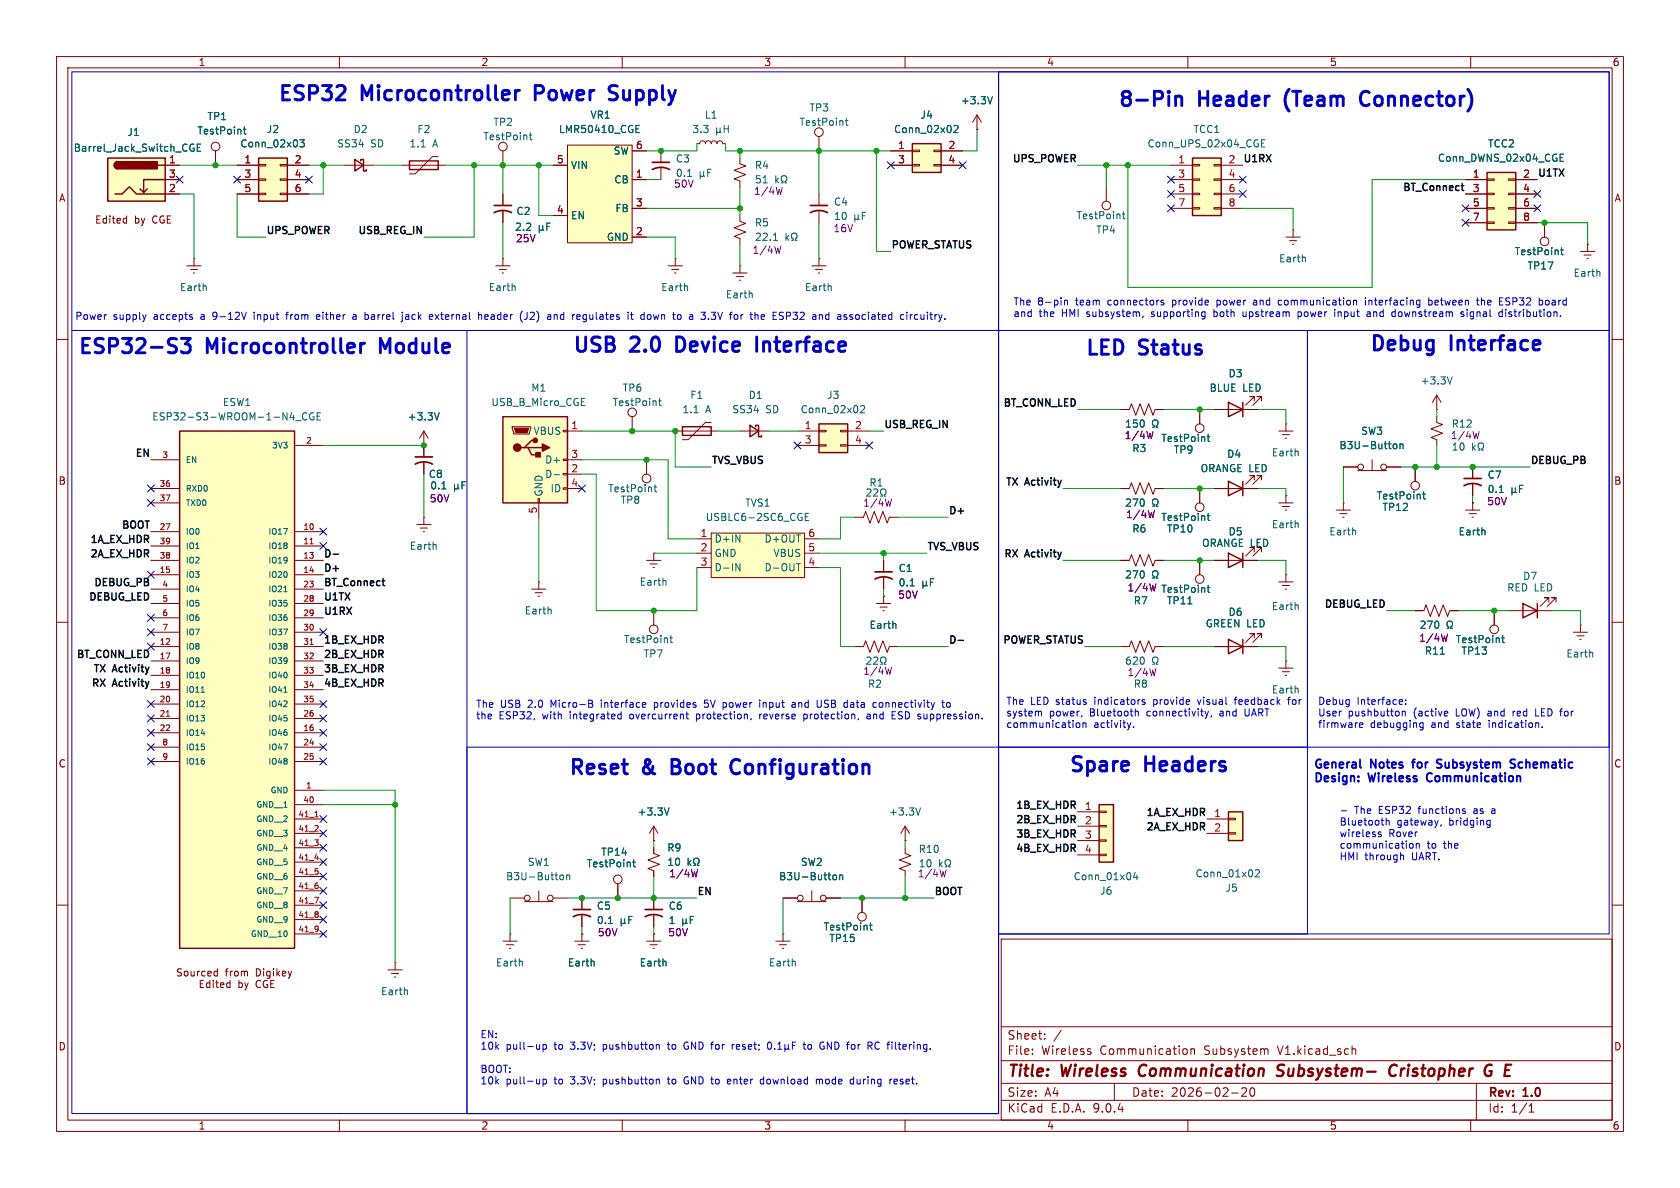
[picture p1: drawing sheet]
<svg xmlns="http://www.w3.org/2000/svg" width="297mm" height="210mm" viewBox="0 0 297 210" stroke-linecap="round" stroke-linejoin="round" font-family="sans-serif">
<defs><g id="words">
<g font-size="3.5" fill="#0000c2">
<text x="48.9" y="18.5">ESP32</text>
<text x="63.9" y="18.5">Microcontroller</text>
<text x="95.5" y="18.5">Power</text>
<text x="109.7" y="18.5">Supply</text>
<text x="197.4" y="19.6">8-Pin</text>
<text x="212" y="19.6">Header</text>
<text x="228.1" y="19.6">(Team</text>
<text x="242.5" y="19.6">Connector)</text>
<text x="13.5" y="63.3">ESP32-S3</text>
<text x="36.6" y="63.3">Microcontroller</text>
<text x="68.2" y="63.3">Module</text>
<text x="101" y="63">USB</text>
<text x="111.5" y="63">2.0</text>
<text x="120.5" y="63">Device</text>
<text x="135.7" y="63">Interface</text>
<text x="191.8" y="63.5">LED</text>
<text x="201.6" y="63.5">Status</text>
<text x="241.9" y="62.7">Debug</text>
<text x="256.4" y="62.7">Interface</text>
<text x="100.3" y="137.7">Reset</text>
<text x="113.6" y="137.7">&amp;</text>
<text x="119.7" y="137.7">Boot</text>
<text x="131.3" y="137.7">Configuration</text>
<text x="188.7" y="137.2">Spare</text>
<text x="202.4" y="137.2">Headers</text>
</g>
<g font-size="2.8" fill="#840000">
<text x="178" y="190.9">Title:</text>
<text x="187.7" y="190.9">Wireless</text>
<text x="202.2" y="190.9">Communication</text>
<text x="227.4" y="190.9">Subsystem-</text>
<text x="248.1" y="190.9">Cristopher</text>
<text x="265.7" y="190.9">G</text>
</g>
<g font-size="2.1" fill="#0000c2">
<text x="232.2" y="136.3">General</text>
<text x="242.5" y="136.3">Notes</text>
<text x="250.5" y="136.3">for</text>
<text x="255.5" y="136.3">Subsystem</text>
<text x="269.1" y="136.3">Schematic</text>
<text x="232.2" y="138.7">Design:</text>
<text x="242.1" y="138.7">Wireless</text>
<text x="253" y="138.7">Communication</text>
</g>
<g font-size="2.1" fill="#840000">
<text x="178" y="184">Sheet:</text>
<text x="178" y="186.7">File:</text>
<text x="184.1" y="186.7">Wireless</text>
<text x="194.5" y="186.7">Communication</text>
<text x="213" y="186.7">Subsystem</text>
<text x="226.2" y="186.7">V1.kicad_sch</text>
<text x="178" y="196.9">KiCad</text>
<text x="178" y="194.1">Size:</text>
<text x="184.7" y="194.1">A4</text>
<text x="185.7" y="196.9">E.D.A.</text>
<text x="193.3" y="196.9">9.0.4</text>
<text x="200" y="194.1">Date:</text>
<text x="207" y="194.1">2026-02-20</text>
<text x="263" y="194.3">Rev:</text>
<text x="263" y="196.9">Id:</text>
<text x="267.1" y="196.9">1/1</text>
<text x="269.4" y="194.3">1.0</text>
</g>
<g font-size="1.8" fill="#840000">
<text x="35" y="11.9">1</text>
<text x="85" y="11.9">2</text>
<text x="135" y="11.9">3</text>
<text x="185" y="11.9">4</text>
<text x="235" y="11.9">5</text>
<text x="285" y="11.9">6</text>
<text x="10.3" y="35.9">A</text>
<text x="285.3" y="35.9">A</text>
<text x="16.2" y="39.7">Edited</text>
<text x="23.2" y="39.7">by</text>
<text x="26.5" y="39.7">CGE</text>
<text x="10.3" y="85.9">B</text>
<text x="285.3" y="85.9">B</text>
<text x="10.3" y="135.9">C</text>
<text x="285.3" y="135.9">C</text>
<text x="31.9" y="173.8">from</text>
<text x="37.4" y="173.8">Digikey</text>
<text x="45.3" y="173.8">Edited</text>
<text x="10.3" y="185.9">D</text>
<text x="285.3" y="185.9">D</text>
<text x="35" y="199.9">1</text>
<text x="85" y="199.9">2</text>
<text x="135" y="199.9">3</text>
<text x="185" y="199.9">4</text>
<text x="235" y="199.9">5</text>
<text x="285" y="199.9">6</text>
</g>
<g font-size="1.8" fill="#006464">
<text x="34.8" y="24">TestPoint</text>
<text x="36.6" y="21.4">TP1</text>
<text x="47.1" y="23.7">J2</text>
<text x="62.4" y="23.7">D2</text>
<text x="73.7" y="23.7">F2</text>
<text x="87.1" y="22.5">TP2</text>
<text x="98.7" y="23.7">LMR50410_CGE</text>
<text x="104.3" y="21.2">VR1</text>
<text x="122.3" y="23.7">3.3</text>
<text x="124.5" y="21.2">L1</text>
<text x="141.2" y="22.5">TestPoint</text>
<text x="143" y="19.9">TP3</text>
<text x="158" y="23.7">Conn_02x02</text>
<text x="162.6" y="21.2">J4</text>
<text x="169.8" y="18.6">+3.3V</text>
<text x="210.9" y="23.7">TCC1</text>
<text x="12.9" y="27">Barrel_Jack_Switch_CGE</text>
<text x="22.4" y="24.2">J1</text>
<text x="42.4" y="26.3">Conn_02x03</text>
<text x="59.5" y="26.3">SS34</text>
<text x="65.5" y="26.3">SD</text>
<text x="72.3" y="26.3">1.1</text>
<text x="76.5" y="26.3">A</text>
<text x="85.4" y="25">TestPoint</text>
<text x="108.4" y="27.5">SW</text>
<text x="119.4" y="28.9">C3</text>
<text x="202.8" y="26.3">Conn_UPS_02x04_CGE</text>
<text x="254.1" y="28.8">Conn_DWNS_02x04_CGE</text>
<text x="263" y="26.3">TCC2</text>
<text x="100.8" y="30.1">VIN</text>
<text x="108.5" y="32.6">CB</text>
<text x="133.4" y="30.1">R4</text>
<text x="133.4" y="32.6">51</text>
<text x="91.2" y="38.2">C2</text>
<text x="100.8" y="39">EN</text>
<text x="108.7" y="37.7">FB</text>
<text x="133.4" y="40.2">R5</text>
<text x="147.3" y="36.6">C4</text>
<text x="190.2" y="39">TestPoint</text>
<text x="193.7" y="41.5">TP4</text>
<text x="107.2" y="42.8">GND</text>
<text x="133.4" y="42.8">22.1</text>
<text x="226" y="46.6">Earth</text>
<text x="267.7" y="45.3">TestPoint</text>
<text x="270" y="47.9">TP17</text>
<text x="31.7" y="51.7">Earth</text>
<text x="86.3" y="51.7">Earth</text>
<text x="116.8" y="51.7">Earth</text>
<text x="128.2" y="52.9">Earth</text>
<text x="142.2" y="51.7">Earth</text>
<text x="278.1" y="49.1">Earth</text>
<text x="39.3" y="72">ESW1</text>
<text x="86.8" y="72">USB_B_Micro_CGE</text>
<text x="93.8" y="69.4">M1</text>
<text x="108.2" y="72">TestPoint</text>
<text x="110" y="69.4">TP6</text>
<text x="121.9" y="70.7">F1</text>
<text x="132.3" y="70.7">D1</text>
<text x="146.1" y="70.7">J3</text>
<text x="213.7" y="69.4">BLUE</text>
<text x="217.1" y="66.9">D3</text>
<text x="219.7" y="69.4">LED</text>
<text x="251.1" y="68.2">+3.3V</text>
<text x="26.8" y="74.5">ESP32-S3-WROOM-1-N4_CGE</text>
<text x="72" y="74.5">+3.3V</text>
<text x="94.2" y="77.1">VBUS</text>
<text x="120.5" y="73.3">1.1</text>
<text x="124.7" y="73.3">A</text>
<text x="129.4" y="73.3">SS34</text>
<text x="135.4" y="73.3">SD</text>
<text x="141.4" y="73.3">Conn_02x02</text>
<text x="198.8" y="75.8">150</text>
<text x="240.5" y="77.1">SW3</text>
<text x="256.5" y="75.8">R12</text>
<text x="96.3" y="82.1">D+</text>
<text x="200.1" y="80.1">R3</text>
<text x="205.2" y="78.3">TestPoint</text>
<text x="207.4" y="80.4">TP9</text>
<text x="212.2" y="83.7">ORANGE LED</text>
<text x="216.8" y="81.1">D4</text>
<text x="224.7" y="80.9">Earth</text>
<text x="236.7" y="79.6">B3U-Button</text>
<text x="256.5" y="79.9">10</text>
<text x="75.7" y="84.7">C8</text>
<text x="76" y="86.7">0.1</text>
<text x="96.1" y="87.9" transform="rotate(-90 96.1 87.9)">GND</text>
<text x="96.3" y="84.7">D-</text>
<text x="97.2" y="87.2">ID</text>
<text x="107.4" y="87.2">TestPoint</text>
<text x="109.6" y="89.3">TP8</text>
<text x="131.6" y="89.8">TVS1</text>
<text x="153.6" y="86.2">R1</text>
<text x="198.8" y="89.8">270</text>
<text x="243.3" y="88.5">TestPoint</text>
<text x="262.9" y="84.8">C7</text>
<text x="124.7" y="92.3">USBLC6-2SC6_CGE</text>
<text x="200.1" y="94.3">R6</text>
<text x="205.2" y="92.3">TestPoint</text>
<text x="206.2" y="94.3">TP10</text>
<text x="217.1" y="94.8">D5</text>
<text x="224.7" y="93.6">Earth</text>
<text x="234.9" y="94.8">Earth</text>
<text x="244.3" y="90.5">TP12</text>
<text x="257.8" y="94.8">Earth</text>
<text x="72.3" y="97.4">Earth</text>
<text x="126.2" y="96.1">D+IN</text>
<text x="126.2" y="98.7">GND</text>
<text x="126.2" y="101.2">D-IN</text>
<text x="135.1" y="96.1">D+OUT</text>
<text x="135.1" y="101.2">D-OUT</text>
<text x="136.6" y="98.7">VBUS</text>
<text x="158.8" y="101.3">C1</text>
<text x="212.4" y="96.9">ORANGE LED</text>
<text x="113" y="103.7">Earth</text>
<text x="198.8" y="102.5">270</text>
<text x="200.3" y="107">R7</text>
<text x="205.2" y="105">TestPoint</text>
<text x="206.2" y="107">TP11</text>
<text x="266.4" y="104.7">RED LED</text>
<text x="269.2" y="102.7">D7</text>
<text x="92.7" y="108.8">Earth</text>
<text x="110.2" y="113.9">TestPoint</text>
<text x="153.6" y="111.4">Earth</text>
<text x="213" y="111.1">GREEN LED</text>
<text x="217.1" y="109.1">D6</text>
<text x="224.7" y="108.1">Earth</text>
<text x="250.9" y="111.4">270</text>
<text x="257.3" y="113.9">TestPoint</text>
<text x="113.7" y="116.4">TP7</text>
<text x="198.8" y="117.7">620</text>
<text x="251.8" y="115.9">R11</text>
<text x="258.3" y="115.9">TP13</text>
<text x="276.8" y="116.4">Earth</text>
<text x="153.3" y="121.8">R2</text>
<text x="200.3" y="121.8">R8</text>
<text x="112.6" y="144.4">+3.3V</text>
<text x="157.1" y="144.4">+3.3V</text>
<text x="89.4" y="155.8">B3U-Button</text>
<text x="93.2" y="153.3">SW1</text>
<text x="103.6" y="153.5">TestPoint</text>
<text x="106.2" y="151.5">TP14</text>
<text x="117.9" y="150.7">R9</text>
<text x="117.9" y="153.3">10</text>
<text x="137.6" y="155.8">B3U-Button</text>
<text x="141.5" y="153.3">SW2</text>
<text x="162.3" y="151">R10</text>
<text x="189.7" y="155.8">Conn_01x04</text>
<text x="211.2" y="155.3">Conn_01x02</text>
<text x="105.4" y="161">C5</text>
<text x="118.1" y="161">C6</text>
<text x="194.4" y="158.3">J6</text>
<text x="216.6" y="157.8">J5</text>
<text x="145.5" y="164.7">TestPoint</text>
<text x="146.5" y="166.7">TP15</text>
<text x="87.6" y="171">Earth</text>
<text x="100.3" y="171">Earth</text>
<text x="113" y="171">Earth</text>
<text x="135.8" y="171">Earth</text>
<text x="67.3" y="176.1">Earth</text>
</g>
<g font-size="1.8" fill="#a90000">
<text x="29.8" y="29">1</text>
<text x="43.1" y="29">1</text>
<text x="52" y="29">2</text>
<text x="98.4" y="29">5</text>
<text x="112.3" y="26.4">6</text>
<text x="158.7" y="26.4">1</text>
<text x="158.7" y="29">3</text>
<text x="167.6" y="26.4">2</text>
<text x="167.6" y="29">4</text>
<text x="208.2" y="29">1</text>
<text x="217.1" y="29">2</text>
<text x="29.8" y="31.5">3</text>
<text x="29.8" y="34">2</text>
<text x="43.1" y="31.5">3</text>
<text x="43.1" y="34">5</text>
<text x="52" y="31.5">4</text>
<text x="52" y="34">6</text>
<text x="112.3" y="31.5">1</text>
<text x="208.2" y="31.5">3</text>
<text x="208.2" y="34">5</text>
<text x="217.1" y="31.5">4</text>
<text x="217.1" y="34">6</text>
<text x="260.3" y="31.5">1</text>
<text x="260.3" y="34">3</text>
<text x="269.2" y="31.5">2</text>
<text x="269.2" y="34">4</text>
<text x="98.4" y="37.8">4</text>
<text x="112.3" y="36.6">3</text>
<text x="112.3" y="41.7">2</text>
<text x="208.2" y="36.6">7</text>
<text x="217.1" y="36.6">8</text>
<text x="260.3" y="36.6">5</text>
<text x="260.3" y="39.1">7</text>
<text x="269.2" y="36.6">6</text>
<text x="269.2" y="39.1">8</text>
<text x="100.9" y="75.9">1</text>
<text x="142.2" y="75.9">1</text>
<text x="151.1" y="75.9">2</text>
<text x="100.9" y="81">3</text>
<text x="100.9" y="83.6">2</text>
<text x="142.2" y="78.5">3</text>
<text x="151.1" y="78.5">4</text>
<text x="100.9" y="86.1">4</text>
<text x="95" y="90.9" transform="rotate(-90 95 90.9)">5</text>
<text x="123.8" y="95">1</text>
<text x="142.8" y="95">6</text>
<text x="123.8" y="97.5">2</text>
<text x="123.8" y="100.1">3</text>
<text x="142.8" y="97.5">5</text>
<text x="142.8" y="100.1">4</text>
<text x="191.7" y="143.3">1</text>
<text x="191.7" y="145.8">2</text>
<text x="191.7" y="148.3">3</text>
<text x="214.6" y="144.5">1</text>
<text x="214.6" y="147.1">2</text>
<text x="191.7" y="150.9">4</text>
</g>
<g font-size="1.8" fill="#0f0f0f">
<text x="178.7" y="28.8">UPS_POWER</text>
<text x="219.7" y="28.8">U1RX</text>
<text x="247.7" y="33.8">BT_Connect</text>
<text x="271.8" y="31.3">U1TX</text>
<text x="47" y="41.5">UPS_POWER</text>
<text x="63.1" y="41.5">USB_REG_IN</text>
<text x="157.5" y="44">POWER_STATUS</text>
<text x="177.1" y="71.9">BT_CONN_LED</text>
<text x="156.2" y="75.8">USB_REG_IN</text>
<text x="23.7" y="80.8">EN</text>
<text x="125.7" y="82.1">TVS_VBUS</text>
<text x="270.5" y="82.1">DEBUG_PB</text>
<text x="177.5" y="85.9">TX</text>
<text x="181.2" y="85.9">Activity</text>
<text x="21.3" y="93.5">BOOT</text>
<text x="167.6" y="91">D+</text>
<text x="15.7" y="98.6">2A_EX_HDR</text>
<text x="15.7" y="96.1">1A_EX_HDR</text>
<text x="57.1" y="101.2">D+</text>
<text x="57.1" y="98.6">D-</text>
<text x="163.8" y="97.3">TVS_VBUS</text>
<text x="177.2" y="98.6">RX</text>
<text x="181.2" y="98.6">Activity</text>
<text x="15.5" y="106.2">DEBUG_LED</text>
<text x="16.4" y="103.7">DEBUG_PB</text>
<text x="57.1" y="106.2">U1TX</text>
<text x="57.1" y="103.7">BT_Connect</text>
<text x="233.9" y="107.5">DEBUG_LED</text>
<text x="57.1" y="108.8">U1RX</text>
<text x="57.1" y="113.9">1B_EX_HDR</text>
<text x="167.6" y="113.9">D-</text>
<text x="177.1" y="113.9">POWER_STATUS</text>
<text x="13.3" y="116.4">BT_CONN_LED</text>
<text x="16.2" y="118.9">TX</text>
<text x="19.9" y="118.9">Activity</text>
<text x="57.1" y="118.9">3B_EX_HDR</text>
<text x="57.1" y="116.4">2B_EX_HDR</text>
<text x="15.9" y="121.5">RX</text>
<text x="19.9" y="121.5">Activity</text>
<text x="57.1" y="121.5">4B_EX_HDR</text>
<text x="179.3" y="143.1">1B_EX_HDR</text>
<text x="179.3" y="145.6">2B_EX_HDR</text>
<text x="179.3" y="148.1">3B_EX_HDR</text>
<text x="202.4" y="144.3">1A_EX_HDR</text>
<text x="202.4" y="146.9">2A_EX_HDR</text>
<text x="179.3" y="150.7">4B_EX_HDR</text>
<text x="123.2" y="158.3">EN</text>
<text x="165.1" y="158.3">BOOT</text>
</g>
<g font-size="1.8" fill="#840084">
<text x="119" y="33.4">50V</text>
<text x="119.4" y="31.5">0.1</text>
<text x="133.2" y="34.6">1/4W</text>
<text x="90.9" y="41">2.2</text>
<text x="147.2" y="41.2">16V</text>
<text x="147.3" y="39.1">10</text>
<text x="91.1" y="43">25V</text>
<text x="132.9" y="45.1">1/4W</text>
<text x="198.7" y="77.8">1/4W</text>
<text x="256.4" y="77.8">1/4W</text>
<text x="75.9" y="89">50V</text>
<text x="152.5" y="89.8">1/4W</text>
<text x="262.8" y="89.5">50V</text>
<text x="262.9" y="87.4">0.1</text>
<text x="199" y="91.8">1/4W</text>
<text x="158.7" y="106">50V</text>
<text x="158.8" y="103.9">0.1</text>
<text x="199.2" y="104.7">1/4W</text>
<text x="250.8" y="113.6">1/4W</text>
<text x="152.5" y="119.5">1/4W</text>
<text x="199.2" y="119.7">1/4W</text>
<text x="118.2" y="155.3">1/4W</text>
<text x="162.1" y="155.3">1/4W</text>
<text x="162.3" y="153.5">10</text>
<text x="105.4" y="163.6">0.1</text>
<text x="105.6" y="165.7">50V</text>
<text x="118" y="165.7">50V</text>
<text x="118.1" y="163.6">1</text>
</g>
<g font-size="1.8" fill="#0000c2">
<text x="13.2" y="56.7">Power</text>
<text x="20" y="56.7">supply</text>
<text x="27.3" y="56.7">accepts</text>
<text x="35.8" y="56.7">a</text>
<text x="38.1" y="56.7">9-12V</text>
<text x="45.6" y="56.7">input</text>
<text x="51.5" y="56.7">from</text>
<text x="57" y="56.7">either</text>
<text x="63.6" y="56.7">a</text>
<text x="66" y="56.7">barrel</text>
<text x="72.8" y="56.7">jack</text>
<text x="77.8" y="56.7">external</text>
<text x="86.6" y="56.7">header</text>
<text x="94.2" y="56.7">(J2)</text>
<text x="99.3" y="56.7">and</text>
<text x="103.9" y="56.7">regulates</text>
<text x="113.9" y="56.7">it</text>
<text x="116.4" y="56.7">down</text>
<text x="122.3" y="56.7">to</text>
<text x="125.4" y="56.7">a</text>
<text x="127.7" y="56.7">3.3V</text>
<text x="133" y="56.7">for</text>
<text x="136.8" y="56.7">the</text>
<text x="140.9" y="56.7">ESP32</text>
<text x="148.2" y="56.7">and</text>
<text x="152.8" y="56.7">associated</text>
<text x="164.1" y="56.7">circuitry.</text>
<text x="179.1" y="54.2">The</text>
<text x="179.1" y="56.2">and</text>
<text x="183.4" y="54.2">8-pin</text>
<text x="183.7" y="56.2">the</text>
<text x="187.8" y="56.2">HMI</text>
<text x="190.3" y="54.2">team</text>
<text x="192.4" y="56.2">subsystem,</text>
<text x="196.1" y="54.2">connectors</text>
<text x="204" y="56.2">supporting</text>
<text x="207.7" y="54.2">provide</text>
<text x="215.2" y="56.2">both</text>
<text x="215.8" y="54.2">power</text>
<text x="220.6" y="56.2">upstream</text>
<text x="222.4" y="54.2">and</text>
<text x="227.1" y="54.2">communication</text>
<text x="230.5" y="56.2">power</text>
<text x="237.2" y="56.2">input</text>
<text x="242.6" y="54.2">interfacing</text>
<text x="243.1" y="56.2">and</text>
<text x="247.7" y="56.2">downstream</text>
<text x="254" y="54.2">between</text>
<text x="260.2" y="56.2">signal</text>
<text x="262.8" y="54.2">the</text>
<text x="266.9" y="54.2">ESP32</text>
<text x="267.1" y="56.2">distribution.</text>
<text x="274.2" y="54.2">board</text>
<text x="84.1" y="125.3">The</text>
<text x="88.5" y="125.3">USB</text>
<text x="93.4" y="125.3">2.0</text>
<text x="97.6" y="125.3">Micro-B</text>
<text x="106.7" y="125.3">interface</text>
<text x="116.3" y="125.3">provides</text>
<text x="125.4" y="125.3">5V</text>
<text x="128.9" y="125.3">power</text>
<text x="135.5" y="125.3">input</text>
<text x="141.5" y="125.3">and</text>
<text x="146.1" y="125.3">USB</text>
<text x="151.1" y="125.3">data</text>
<text x="156.4" y="125.3">connectivity</text>
<text x="177.8" y="124.8">The</text>
<text x="182.2" y="124.8">LED status</text>
<text x="193.8" y="124.8">indicators</text>
<text x="204.4" y="124.8">provide</text>
<text x="212.4" y="124.8">visual</text>
<text x="219.2" y="124.8">feedback</text>
<text x="224.7" y="122.8">Earth</text>
<text x="228.8" y="124.8">for</text>
<text x="232.9" y="124.8">Debug</text>
<text x="239.9" y="124.8">Interface:</text>
<text x="84.1" y="127.4">the</text>
<text x="88.2" y="127.4">ESP32,</text>
<text x="96" y="127.4">with</text>
<text x="101" y="127.4">integrated</text>
<text x="111.8" y="127.4">overcurrent</text>
<text x="123.7" y="127.4">protection,</text>
<text x="135.1" y="127.4">reverse</text>
<text x="143.1" y="127.4">protection,</text>
<text x="154.5" y="127.4">and</text>
<text x="159.1" y="127.4">ESD suppression.</text>
<text x="177.8" y="126.9">system</text>
<text x="177.8" y="128.9">communication</text>
<text x="185.5" y="126.9">power,</text>
<text x="192.8" y="126.9">Bluetooth</text>
<text x="193.4" y="128.9">activity.</text>
<text x="203" y="126.9">connectivity,</text>
<text x="216.1" y="126.9">and</text>
<text x="220.7" y="126.9">UART</text>
<text x="232.9" y="126.9">User</text>
<text x="232.9" y="128.9">firmware</text>
<text x="238.3" y="126.9">pushbutton</text>
<text x="242.3" y="128.9">debugging</text>
<text x="250.1" y="126.9">(active</text>
<text x="253.2" y="128.9">and</text>
<text x="257.7" y="126.9">LOW) and</text>
<text x="257.8" y="128.9">state</text>
<text x="263.7" y="128.9">indication.</text>
<text x="268.2" y="126.9">red</text>
<text x="272.4" y="126.9">LED for</text>
<text x="236.7" y="146.1">Bluetooth</text>
<text x="236.7" y="148.2">wireless</text>
<text x="239.5" y="144.1">The</text>
<text x="243.8" y="144.1">ESP32</text>
<text x="245.5" y="148.2">Rover</text>
<text x="247" y="146.1">gateway,</text>
<text x="251.1" y="144.1">functions</text>
<text x="256.3" y="146.1">bridging</text>
<text x="261" y="144.1">as</text>
<text x="264.4" y="144.1">a</text>
<text x="236.7" y="150.2">communication</text>
<text x="236.7" y="152.3">HMI</text>
<text x="241.3" y="152.3">through</text>
<text x="249.7" y="152.3">UART.</text>
<text x="252.3" y="150.2">to</text>
<text x="255.3" y="150.2">the</text>
<text x="84.8" y="183.7">EN:</text>
<text x="84.8" y="185.8">10k</text>
<text x="89.5" y="185.8">pull-up</text>
<text x="98.1" y="185.8">to</text>
<text x="101.2" y="185.8">3.3V;</text>
<text x="107.1" y="185.8">pushbutton</text>
<text x="118.8" y="185.8">to</text>
<text x="121.8" y="185.8">GND for</text>
<text x="130.7" y="185.8">reset;</text>
<text x="143.8" y="185.8">to</text>
<text x="155.7" y="185.8">RC filtering.</text>
<text x="84.8" y="189.9">BOOT:</text>
<text x="84.8" y="191.9">10k</text>
<text x="89.5" y="191.9">pull-up</text>
<text x="98.1" y="191.9">to</text>
<text x="101.2" y="191.9">3.3V;</text>
<text x="107.1" y="191.9">pushbutton</text>
<text x="118.8" y="191.9">to</text>
<text x="121.8" y="191.9">GND to</text>
<text x="129.9" y="191.9">enter</text>
<text x="135.9" y="191.9">download</text>
<text x="146" y="191.9">mode</text>
<text x="152.2" y="191.9">during</text>
<text x="159.4" y="191.9">reset.</text>
</g>
<g font-size="1.4" fill="#a90000">
<text x="28.6" y="81">3</text>
<text x="54" y="78.5">2</text>
<text x="28.1" y="86.1">36</text>
<text x="28.1" y="88.6">37</text>
<text x="28.1" y="93.7">27</text>
<text x="53.5" y="93.7">10</text>
<text x="28.1" y="96.3">39</text>
<text x="28.1" y="98.8">38</text>
<text x="28.1" y="101.3">15</text>
<text x="53.5" y="96.3">11</text>
<text x="53.5" y="98.8">13</text>
<text x="53.5" y="101.3">14</text>
<text x="28.6" y="103.9">4</text>
<text x="28.6" y="106.4">5</text>
<text x="53.5" y="103.9">23</text>
<text x="53.5" y="106.4">28</text>
<text x="28.6" y="109">6</text>
<text x="28.6" y="111.5">7</text>
<text x="53.5" y="109">29</text>
<text x="53.5" y="111.5">30</text>
<text x="28.1" y="114">12</text>
<text x="28.1" y="116.6">17</text>
<text x="28.1" y="119.1">18</text>
<text x="53.5" y="114">31</text>
<text x="53.5" y="116.6">32</text>
<text x="53.5" y="119.1">33</text>
<text x="28.1" y="121.7">19</text>
<text x="28.1" y="124.2">20</text>
<text x="53.5" y="121.7">34</text>
<text x="53.5" y="124.2">35</text>
<text x="28.1" y="126.7">21</text>
<text x="28.1" y="129.3">22</text>
<text x="28.6" y="131.8">8</text>
<text x="53.5" y="126.7">26</text>
<text x="53.5" y="129.3">16</text>
<text x="53.5" y="131.8">24</text>
<text x="28.6" y="134.4">9</text>
<text x="53.5" y="134.4">25</text>
<text x="53.5" y="142">40</text>
<text x="54" y="139.4">1</text>
<text x="52.6" y="144.5">41_1</text>
<text x="52.6" y="147.1">41_2</text>
<text x="52.6" y="149.6">41_3</text>
<text x="52.6" y="152.1">41_4</text>
<text x="52.6" y="154.7">41_5</text>
<text x="52.6" y="157.2">41_6</text>
<text x="52.6" y="159.8">41_7</text>
<text x="52.6" y="162.3">41_8</text>
<text x="52.6" y="164.8">41_9</text>
</g>
<g font-size="1.4" fill="#006464">
<text x="32.8" y="82">EN</text>
<text x="48" y="79.5">3V3</text>
<text x="32.8" y="87.1">RXD0</text>
<text x="32.8" y="89.6">TXD0</text>
<text x="32.8" y="94.7">IO0</text>
<text x="47.3" y="94.7">IO17</text>
<text x="32.8" y="97.3">IO1</text>
<text x="32.8" y="99.8">IO2</text>
<text x="47.3" y="97.3">IO18</text>
<text x="47.3" y="99.8">IO19</text>
<text x="32.8" y="102.3">IO3</text>
<text x="32.8" y="104.9">IO4</text>
<text x="32.8" y="107.4">IO5</text>
<text x="47.3" y="102.3">IO20</text>
<text x="47.3" y="104.9">IO21</text>
<text x="47.3" y="107.4">IO35</text>
<text x="32.8" y="110">IO6</text>
<text x="32.8" y="112.5">IO7</text>
<text x="47.3" y="110">IO36</text>
<text x="47.3" y="112.5">IO37</text>
<text x="32.8" y="115">IO8</text>
<text x="32.8" y="117.6">IO9</text>
<text x="47.3" y="115">IO38</text>
<text x="47.3" y="117.6">IO39</text>
<text x="32.8" y="120.1">IO10</text>
<text x="32.8" y="122.7">IO11</text>
<text x="32.8" y="125.2">IO12</text>
<text x="47.3" y="120.1">IO40</text>
<text x="47.3" y="122.7">IO41</text>
<text x="47.3" y="125.2">IO42</text>
<text x="32.8" y="127.7">IO13</text>
<text x="32.8" y="130.3">IO14</text>
<text x="47.3" y="127.7">IO45</text>
<text x="47.3" y="130.3">IO46</text>
<text x="32.8" y="132.8">IO15</text>
<text x="32.8" y="135.4">IO16</text>
<text x="47.3" y="132.8">IO47</text>
<text x="47.3" y="135.4">IO48</text>
<text x="45.2" y="143">GND__1</text>
<text x="47.7" y="140.4">GND</text>
<text x="45.2" y="145.5">GND__2</text>
<text x="45.2" y="148.1">GND__3</text>
<text x="45.2" y="150.6">GND__4</text>
<text x="45.2" y="153.1">GND__5</text>
<text x="45.2" y="155.7">GND__6</text>
<text x="45.2" y="158.2">GND__7</text>
<text x="45.2" y="160.8">GND__8</text>
<text x="44.2" y="165.8">GND__10</text>
<text x="45.2" y="163.3">GND__9</text>
</g>
</g></defs>
<g fill="none" stroke="#840000" stroke-width=".18">
<path d="M10 10h277v190h-277zM12 12h273v186h-273zM60 10v2M110 10v2M160 10v2M210 10v2M260 10v2M10 60h2M285 60h2M260.3 82.6v2M260.3 85.6v2M10 110h2"/>
<path d="M285 110h2M160 148.6h.1M160 146.1l-.7 1.2M160 146.1l.8 1.2M160 146.1v2.5M10 160h2M177 166h108v32h-108zM285 160h2M60 198v2M110 198v2M160 198v2M177 194.5h108"/>
<path d="M177 191.5h108M177 187.5h108M177 181.5h108M182.5 186.3v.1M182.5 185.5v.1M184.7 183.6v.1M184.7 182.8v.1M187.6 182.1l-1.3 2M192.7 185.9l.2 .2-.2 .3M192.7 185.4l.1 .1M197 191.5v3M209.6 185.4l.3 .3v.4l-.3 .3"/>
<path d="M210 198v2M210.5 185.5l.2-.1 .4 .1 .1 .9M210.5 185.4v1M217.7 193.2h1.2M219.5 192.4l.6-.1 .2 .1 .1 .3-.9 1.1h.9M221.1 192.4l.2-.1a.81 .81 0 0 1 .6 .6 .81 .81 0 0 1-.3 .8l-.1 .1a.81 .81 0 0 1-.4-1.4zM224 185.4l.2 .2v.8M239.1 185.5h.5l.1 .9M260 198v2M261 191.5v6.5M270.3 196.6h.9M270.3 195.5l.4-.4v1.5"/>
</g>
<path d="M201.6 188.5a1.27 1.27 0 0 0 0 1.6M226.8 190a.85 .85 0 0 1-1.1 .1M226.8 188.2l-.7 .1a.46 .46 0 0 0-.2 .5 .46 .46 0 0 0 .3 .4l.5 .2M247 188.4a.88 .88 0 0 0-1.1 0 .88 .88 0 0 0-.3 1 .69 .69 0 0 0 .3 .7 .69 .69 0 0 0 .9-.1M263.3 188.2l.4 .1M263.3 189.4h.4l-.1 .6-.4 .2" fill="none" stroke="#840000" stroke-width=".4"/>
<path d="M265.1 87.1h.7M267.3 86.9l.2 .2h.2l.2-.2M267.3 86.2v1.3M267.9 86.9l.2 .2M267.9 86.2v.7M268.6 86.4h.4M269.2 85.8h-.6v1.3M162.7 142.8l-.4 1.3" fill="none" stroke="#006464" stroke-width=".18"/>
<path d="M258.8 85.9a3.2 3.2 0 0 1 3.1 0M258.8 84.6h3.1" fill="none" stroke="#840000" stroke-width=".3"/>
<path d="M100.3 25.7h11.5v17.2h-11.5z" fill="#ffffc2"/>
<path d="M97.8 29.2h2.5M97.8 38.1h2.5M100.3 25.7h11.5v17.2h-11.5zM111.8 26.7h2.5M111.8 31.8h2.5M111.8 36.8h2.5M111.8 41.9h2.5" fill="none" stroke="#840000" stroke-width=".18"/>
<path d="M112.4 22.8h.4M112.4 23.4h.6M112.4 22.2h.6" fill="none" stroke="#006464" stroke-width=".18"/>
<path d="M161.3 25.4h5.1v5.1h-5.1z" fill="#ffffc2"/>
<path d="M161.3 25.4h5.1v5.1h-5.1zM217.2 113l2.5 1.3-2.5 1.3zM219.7 113v2.6M269.2 106.7l2.6 1.3-2.6 1.2zM271.8 106.7v2.5" fill="none" stroke="#840000" stroke-width=".25"/>
<g fill="none" stroke="#840000" stroke-width=".18">
<path d="M123.2 25.4h.5l.1-.4 .4-.1 .4 .1 .1 .4 .2-.4 .3-.1 .4 .1 .1 .4 .2-.4 .3-.1 .4 .1 .1 .4 .2-.4 .4-.1 .3 .1 .2 .4h.5M157.5 26.7h3.8M157.5 29.2h3.8M161.3 26.5h1.3v.3h-1.3zM161.3 29.1h1.3v.2h-1.3zM165.1 26.5h1.3v.3h-1.3zM165.1 29.1h1.3v.2h-1.3zM166.4 26.7h3.8M166.4 29.2h3.8M198.1 99.1h1.5l.4-1.1 .8 2.1 .7-2.1 .8 2.1 .8-2.1 .7 2.1 .4-1h1.5M212.1 99.1v2.5M214.6 114.3h7.6"/>
<path d="M221.7 112.8v-.8h-.7h.7l-1.5 1.5M223 112.8v-.8h-.8h.8l-1.5 1.5M266.7 108h7.6M273.8 106.4v-.7h-.8h.8l-1.5 1.5M275.1 106.4v-.7h-.8h.8l-1.5 1.5M278.1 111.8h2.6M278.8 112.4h1.2M279.3 113h.2M279.4 110.5h.1M279.4 110.5v1.3"/>
<circle cx="212.1" cy="102.4" r=".76"/>
</g>
<g fill="none" stroke="#006464" stroke-width=".18">
<path d="M126.7 23.3l.2 .1h.2l.2-.1M126.7 22.6v1.3M127.3 23.3l.2 .1M127.3 22.6v.7M128 22.2v1.2M128 22.8h.8M128.8 22.2v1.2M168.6 22.3l.5-.1 .3 .3-.8 .9h.8M203.7 102.2h.3v-.3a.54 .54 0 0 1-.2-.7 .54 .54 0 0 1 .7-.2 .58 .58 0 0 1-.1 .9v.3h.3M210 106.8h.7M213.4 103.9h.5M213.6 103.4v1.1l.3 .2"/>
<path d="M281.5 115.4l.1 .7"/>
</g>
<path d="M204.3 103.2l-.3 1.3-.2-.9" fill="none" stroke="#840084" stroke-width=".18"/>
<path d="M88.9 73.7h11.4v15.2h-11.4z" fill="#ffffc2"/>
<g fill="none" stroke="#840000" stroke-width=".18">
<path d="M144.8 24.1v2.6M90.6 75.4h3.3v.3l-.3 1h-2.8zM99.6 76.1h.7v.2h-.7zM100.3 76.2h2.6M95.1 88.1h.3v.8h-.3zM95.2 88.9v2.5M99.6 83.7h.7v.2h-.7zM99.6 81.2h.7v.2h-.7zM99.6 86.2h.7v.3h-.7zM100.3 81.3h2.6M100.3 83.8h2.6M100.3 86.4h2.6"/>
<path d="M226.1 88.9h2.5M226.7 89.5h1.3M227.2 90.2h.3M227.3 87.6h.1M227.3 87.6v1.3M115.6 108v2.5M226.1 102.9h2.5M226.7 103.5h1.3M227.2 104.1h.3M227.3 101.6h.1M227.3 101.6v1.3"/>
<circle cx="144.8" cy="23.4" r=".76"/>
<circle cx="115.6" cy="111.3" r=".76"/>
</g>
<path d="M90.9 75.7h2.6l-.3 .8h-2z" fill="#840000" stroke="#840000" stroke-width=".18"/>
<g fill="#840000" stroke="#840000" stroke-width=".25">
<path d="M94.7 80h.8v.8h-.8z"/>
<path d="M95.9 78.5l1.3 .6-1.3 .7z"/>
<circle cx="91.4" cy="79.1" r=".63"/>
<circle cx="94.6" cy="77.9" r=".38"/>
</g>
<path d="M88.9 73.7h11.4v15.2h-11.4zM92.7 79.1h.6l.7 1.3h1.2M93.3 79.1h2.6M94.6 77.9h-.6l-1.3 1.2h-.6" fill="none" stroke="#840000" stroke-width=".25"/>
<path d="M149.4 21.3h.5M149.6 20.9v1.1l.3 .2M102.8 71h.4M102.8 71.7h.6M102.8 70.4h.6M97.9 83.9h1M229.4 92.5l.1 .8M118.4 112.8h.5M118.6 112.3v1.1l.3 .2M229.4 107l.1 .8" fill="none" stroke="#006464" stroke-width=".18"/>
<path d="M31.7 76.2h20.4v91.4h-20.4z" fill="#ffffc2"/>
<path d="M31.7 76.2h20.4v91.4h-20.4zM217.2 71.1l2.5 1.3-2.5 1.3zM219.7 71.1v2.6M217.2 97.8l2.5 1.3-2.5 1.2zM217.2 85.1l2.5 1.3-2.5 1.2zM219.7 85.1v2.5M219.7 97.8v2.5" fill="none" stroke="#840000" stroke-width=".25"/>
<g fill="none" stroke="#840000" stroke-width=".18">
<path d="M88.9 34.3v2M88.9 37.3v2.1M116.8 26.7v2M116.8 29.7v2.1M130.8 27.9v1.1l1 .3-2 .8 2 .8-2 .7 1 .4v1M144.8 34.3v2M144.8 37.3v2.1M195.6 33v2.6M118.1 47h2.5M118.7 47.6h1.3M119.3 48.3h.2M119.4 45.7h.1"/>
<path d="M119.4 45.7v1.3M227.3 41.9h2.6M228 42.5h1.2M228.5 43.2h.2M228.6 40.6h.1M228.6 40.6v1.3M52.1 78.7h5M74.9 78.7v2.1M198.1 72.4h1.5l.4-1 .8 2 .7-2 .8 2 .8-2 .7 2 .4-1h1.5M212.1 72.4v2.5M214.6 72.4h7.6M221.7 70.9v-.8h-.7h.7l-1.5 1.5"/>
<path d="M223 70.9v-.8h-.8h.8l-1.5 1.5M226.1 76.2h2.5M226.7 76.8h1.3M227.2 77.5h.3M227.3 74.9h.1M227.3 74.9v1.3M254 72.4h.1M254 73.7v1l1 .4-2 .7 2 .8-2 .7 1 .4v1M254 69.9l-.8 1.2M254 69.9l.8 1.2M254 69.9v2.5M26.7 81.3h5"/>
<path d="M26.7 86.4h5M26.7 88.9h5M26.7 94h5M26.7 96.5h5M26.7 99.1h5M52.1 94h5M52.1 96.5h5M52.1 99.1h5M74.9 81.8v2M114.3 99.1h2.5M114.3 81.3v2.5M114.9 99.7h1.3"/>
<path d="M115.6 97.8h.1M115.6 97.8v1.3M198.1 86.4h1.5l.4-1.1 .8 2.1 .7-2.1 .8 2.1 .8-2.1 .7 2.1 .4-1h1.5M212.1 86.4v2.5M214.6 86.4h7.6M214.6 99.1h7.6M221.7 97.5v-.7h-.7h.7l-1.5 1.5M221.7 84.8v-.7h-.7h.7l-1.5 1.5M223 97.5v-.7h-.8h.8l-1.5 1.5M223 84.8v-.7h-.8h.8l-1.5 1.5M236.2 90.2h2.6M236.9 90.8h1.2"/>
<path d="M237.4 91.4h.2M237.5 88.9h.1M237.5 88.9v1.3M237.5 82.6h2.5M240 83.2h5.1M242.6 81.3v1.9M245.1 82.6h2.5M250.2 82.6v2.5M259.1 90.2h2.5M259.7 90.8h1.3M260.2 91.4h.3M260.3 88.9h.1"/>
<path d="M260.3 88.9v1.3M26.7 101.6h5M26.7 104.1h5M26.7 106.7h5M26.7 109.2h5M26.7 111.8h5M26.7 114.3h5M26.7 116.8h5M26.7 119.4h5M52.1 101.6h5M52.1 104.1h5M52.1 106.7h5"/>
<path d="M52.1 109.2h5M52.1 111.8h5M52.1 114.3h5M52.1 116.8h5M52.1 119.4h5M94 104.1h2.5M94.6 104.8h1.3M95.1 105.4h.3M95.2 102.9h.1M95.2 102.9v1.2M115.4 100.3h.3M151.1 114.3h1.6l.3-1 .8 2 .8-2 .7 2 .8-2 .7 2 .4-1h1.5"/>
<path d="M154.9 106.7h2.6M155.6 107.3h1.2M156.1 108h.2M156.2 105.4h.1M156.2 105.4v1.3M250.2 108h1.5l.4-1.1 .8 2.1 .7-2.1 .8 2.1 .7-2.1 .8 2.1 .4-1h1.5M264.2 108v2.5M26.7 121.9h5M26.7 124.5h5M26.7 127h5M26.7 129.5h5M26.7 132.1h5"/>
<path d="M26.7 134.6h5M52.1 121.9h5M52.1 124.5h5M52.1 127h5M52.1 129.5h5M52.1 132.1h5M52.1 134.6h5M52.1 139.7h5M52.1 142.2h5M52.1 144.8h5M52.1 147.3h5M52.1 149.9h5"/>
<path d="M52.1 152.4h5M52.1 154.9h5M52.1 157.5h5M90.2 158.8h2.5M92.7 159.4h5.1M95.2 157.5v1.9M97.8 158.8h2.5M102.9 158.8v2M109.2 156.2v2.6M115.6 158.8v2M32.1 171.3h-.5l-.2 .2 .1 .3 .5 .2M32.6 172.3v-.4l.2-.2 .4 .1v.5"/>
<path d="M33.8 171.7v.6M34.3 171.7v.8M34.9 171.7v.8M35.3 171.7l-.4 .2M36 173.3h-.6v1.3h.6M36.3 171.7h-.5l-.1 .6M36.3 172.5h-.4M36.7 172.1l.6-.1v-.3h-.4l-.2 .2 .1 .6h.4M37 173.7l-.4 .1-.1 .2 .1 .5 .4 .1M38.4 171.7h-.5l-.1 .6M38.4 171.3v1.2M39.8 171.7h.5"/>
<path d="M40.3 171.3l-.3 .1v1.1M40.7 171.7v.8M41.1 171.7l-.4 .2M41.5 172.3v-.4l.2-.2 .4 .1v.5M42.7 171.8l.3-.1 .2 .2M42.7 171.7v.8M43.2 171.9l.2-.2h.3l.1 .8M43.2 171.9v.6M43.9 173.7l-.4 1.2-.2 .1M45.4 174.4l.3 .2 .4-.1M46.1 172l-.3-.7h-.5v1.2M46.6 171.3v.1"/>
<path d="M46.6 171.7v.8M46.7 174.4l.3 .2 .3-.1M47.7 171.7h-.4l-.2 .6M47.7 171.7v1M47.9 173.3v1.3h.6M48.4 171.3v.1M48.4 171.7v.8M49 171.3v1.2M49.4 171.7l-.4 .5M50.5 172l-.2-.3h-.3l-.1 .6M51 171.7l.3 .8M51.3 172.5l-.3 .5"/>
<path d="M51.6 171.7l-.3 .8M52.1 160h5M52.1 162.6h5M52.1 165.1h5M68.6 171.5h2.5M69.2 172.1h1.3M69.7 172.7h.3M69.8 170.2h.1M69.8 170.2v1.3M101.6 166.4h2.5M102.2 167h1.3M102.7 167.6h.3"/>
<path d="M102.9 165.1h.1M102.9 161.8v2M102.9 165.1v1.3M115.6 161.8v2"/>
<circle cx="195.6" cy="36.3" r=".76"/>
<circle cx="212.1" cy="75.7" r=".76"/>
<circle cx="114.3" cy="84.6" r=".76"/>
<circle cx="212.1" cy="89.7" r=".76"/>
<circle cx="240.5" cy="82.6" r=".51"/>
<circle cx="244.6" cy="82.6" r=".51"/>
<circle cx="250.2" cy="85.9" r=".76"/>
<circle cx="264.2" cy="111.3" r=".76"/>
<circle cx="93.2" cy="158.8" r=".51"/>
<circle cx="97.3" cy="158.8" r=".51"/>
<circle cx="109.2" cy="155.4" r=".76"/>
</g>
<g fill="none" stroke="#006464" stroke-width=".18">
<path d="M95.3 39.9v1.2M95.9 39.9v.6M97.3 39.4h-.6v1.3M121.5 31.2h.8M123.8 31l.2 .2h.2l.2-.2M123.8 30.3v1.3M124.4 31l.2 .2M124.4 30.3v.7M125.1 30.5h.4M125.7 29.9h-.6v1.3M134.9 32.3h.7M137.2 31.1v1.2"/>
<path d="M137.3 31.8l.3 .5M137.6 31.5l-.4 .5M138.1 32.3h.3v-.2a.54 .54 0 0 1-.3-.8 .54 .54 0 0 1 .8-.2 .58 .58 0 0 1-.1 1v.2h.3M151.1 38v1.2M151.1 38.6l.2 .2h.2l.2-.2M151.7 38.6l.2 .2M151.7 38v.6M152.5 38.1h.4M153.1 37.5h-.6v1.3M198.4 37.8h.5M198.6 37.4v1.1l.3 .2M95.3 40.5l.2 .2h.3l.1-.2"/>
<path d="M95.9 40.5l.2 .2M96.7 40h.4M121.5 50.6l.1 .8M230.7 45.5l.1 .8M52.3 74.4h.9M54.2 73.1a.6 .6 0 0 0-.8 .4 .6 .6 0 0 0 .6 .7l.2-.1M55.5 73a.59 .59 0 0 0-.8 .6 .59 .59 0 0 0 .8 .6v-.5h-.2M56.1 73.6h.4M56.7 73h-.6v1.2h.6M203.7 75.5h.3v-.2a.54 .54 0 0 1-.2-.8 .54 .54 0 0 1 .7-.2 .58 .58 0 0 1-.1 1v.2h.3M213.4 77.2h.5M213.6 76.8v1.1l.3 .1"/>
<path d="M229.4 79.8l.1 .8M246.3 78.7l.2-.2h.3l.2 .2-.2 .6h-.3l-.2-.2M247.5 78.6l.2-.1h.3v.8M247.5 78.5v.8M256.7 66.6l-.4 1.3M260.3 78.3v1.3M260.5 79.1l.3 .5M260.8 78.7l-.5 .5M261.3 79.6h.3v-.3a.54 .54 0 0 1-.3-.7 .54 .54 0 0 1 .8-.2 .58 .58 0 0 1-.1 .9v.3h.3M78.1 86.4h.7M80.4 86.3l.1 .1h.3l.2-.1M80.4 85.6v1.3"/>
<path d="M81 86.3l.1 .1M81 85.6v.7M81.7 85.8h.4M82.3 85.2h-.6v1.2M115.6 86.1h.5M115.8 85.7v1.1l.3 .1M203.7 89.5h.3v-.3a.54 .54 0 0 1-.2-.7 .54 .54 0 0 1 .7-.2 .58 .58 0 0 1-.1 .9v.3h.3M213.4 91.2h.5M213.6 90.7v1.1l.3 .2M239.6 93.8l.1 .8M251.5 87.4h.5M251.7 86.9v1.1l.3 .2"/>
<path d="M262.5 93.8v.8M50.2 104.6h.6M97.4 107.7v.8M117.7 102.7v.7M153.2 116.3l.5-.2 .3 .4-.8 .9h.8M154.5 116.3l.4-.2 .3 .4-.8 .9h.8M155.7 117.4h.3v-.2a.54 .54 0 0 1-.3-.8 .54 .54 0 0 1 .8-.2 .58 .58 0 0 1-.2 1v.2h.3M158.3 110.3l.1 .8M254.6 115.6h.7M255.8 111.1h.3v-.3a.54 .54 0 0 1-.3-.7 .54 .54 0 0 1 .8-.2 .58 .58 0 0 1-.1 .9v.3h.3M265.5 112.8h.5M265.7 112.3v1.1l.3 .2"/>
<path d="M35.6 122.4h.6M50.2 122.4h.6M99 154.9l.2-.2h.3l.1 .2-.1 .6h-.3l-.2-.2M100.2 154.8l.2-.1h.3v.8M100.2 154.7v.8M111.8 152.4h.5M112 152v1.1l.3 .1M72 175.1v.7M105 170v.8M107.6 163.3h.7M109.8 163.1l.2 .2h.2l.2-.2M109.8 162.4v1.3"/>
<path d="M110.4 163.1l.2 .2M110.4 162.4v.7M111.1 162.6h.5M111.8 162h-.7v1.3M120.7 163.1l.2 .2h.2l.2-.2M120.7 162.4v1.3M121.3 163.1l.2 .2M121.3 162.4v.7M122 162.6h.5M122.6 162h-.6v1.3"/>
</g>
<g fill="none" stroke="#a90000" stroke-width=".18">
<path d="M54.8 96.1h.6M54.8 113.9h.6M29.4 126.6h.6M55.6 146.9h.7M55.6 148.5h.7l-.4 .3M55.6 158.6h.7l-.4 1M55.7 144.4h.6M55.7 151.7h.6M56.2 146v.4M56.2 148.9v.5M56.2 154v.5M56.2 156.6v.4"/>
<path d="M56.2 161.3v.2M56.2 161.7v.4M56.2 163.8v.7M56.3 164.1l-.1 .1"/>
</g>
<path d="M138.3 33.1l-.3 1.3-.2-.9M203.8 76.3l-.3 1.2-.2-.9M261.5 76.3l-.3 1.2-.2-.9M204.1 90.2l-.3 1.3-.2-.9M157.6 117.9l-.3 1.3-.2-.9M255.9 112.1l-.3 1.3-.2-1" fill="none" stroke="#840084" stroke-width=".18"/>
<path d="M87.4 37.6a3.2 3.2 0 0 1 3 0M87.4 36.3h3M115.3 30a3.2 3.2 0 0 1 3.1 0M115.3 28.7h3.1M143.3 37.6a3.2 3.2 0 0 1 3 0M143.3 36.3h3M73.4 82a3.2 3.2 0 0 1 3.1 0M73.4 80.8h3.1M101.3 162.1a3.2 3.2 0 0 1 3.1 0M101.3 160.8h3.1M114 162.1a3.2 3.2 0 0 1 3.1 0M114 160.8h3.1" fill="none" stroke="#840000" stroke-width=".3"/>
<path d="M210.8 27.9h5.1v10.2h-5.1z" fill="#ffffc2"/>
<path d="M210.8 27.9h5.1v10.2h-5.1zM132.6 75.2l1.5 1-1.5 1zM133.6 75.4v-.2h.5v2h.5v-.2" fill="none" stroke="#840000" stroke-width=".25"/>
<g fill="none" stroke="#840000" stroke-width=".18">
<path d="M207 29.2h3.8M207 31.8h3.8M207 34.3h3.8M207 36.8h3.8M210.8 29.1h1.3v.2h-1.3zM210.8 31.6h1.3v.3h-1.3zM210.8 34.2h1.3v.2h-1.3zM210.8 36.7h1.3v.3h-1.3zM214.6 29.1h1.3v.2h-1.3zM214.6 31.6h1.3v.3h-1.3zM214.6 34.2h1.3v.2h-1.3zM214.6 36.7h1.3v.3h-1.3z"/>
<path d="M215.9 29.2h3.8M215.9 31.8h3.8M215.9 34.3h3.8M215.9 36.8h3.8M130.8 76.2h5.1M156.2 99.1v2M156.2 102.1v2"/>
</g>
<path d="M223 25.3h.4M223.6 24.7h-.6v1.3h.6M160.9 103.6h.7M163.2 103.4l.1 .2h.3l.2-.2M163.2 102.7v1.3M163.8 103.4l.1 .2M163.8 102.7v.7M164.5 102.9h.4M165.1 102.3h-.6v1.3" fill="none" stroke="#006464" stroke-width=".18"/>
<path d="M154.7 102.4a3.2 3.2 0 0 1 3 0M154.7 101.1h3" fill="none" stroke="#840000" stroke-width=".3"/>
<path d="M262.9 30.5h5.1v10.1h-5.1z" fill="#ffffc2"/>
<path d="M262.9 30.5h5.1v10.1h-5.1z" fill="none" stroke="#840000" stroke-width=".25"/>
<g fill="none" stroke="#840000" stroke-width=".18">
<path d="M259.1 31.8h3.8M259.1 34.3h3.8M259.1 36.8h3.8M259.1 39.4h3.8M262.9 31.6h1.3v.3h-1.3zM262.9 34.2h1.3v.2h-1.3zM262.9 36.7h1.3v.3h-1.3zM262.9 39.2h1.3v.3h-1.3zM266.7 31.6h1.3v.3h-1.3zM266.7 34.2h1.3v.2h-1.3zM266.7 36.7h1.3v.3h-1.3zM266.7 39.2h1.3v.3h-1.3z"/>
<path d="M268 31.8h3.8M268 34.3h3.8M268 36.8h3.8M268 39.4h3.8"/>
</g>
<path d="M275.8 27.9h.4M275.8 28.5h.6M275.8 27.2h.6" fill="none" stroke="#006464" stroke-width=".18"/>
<path d="M194.3 142.2h2.5v10.2h-2.5z" fill="#ffffc2"/>
<path d="M194.3 142.2h2.5v10.2h-2.5z" fill="none" stroke="#840000" stroke-width=".25"/>
<path d="M190.5 143.5h3.8M190.5 146.1h3.8M190.5 148.6h3.8M190.5 151.1h3.8M194.3 143.4h1.3v.2h-1.3zM194.3 145.9h1.3v.3h-1.3zM194.3 148.5h1.3v.2h-1.3zM194.3 151h1.3v.3h-1.3z" fill="none" stroke="#840000" stroke-width=".18"/>
<path d="M200.7 154.2l-.3 .9h.8M201 154.7v.8" fill="none" stroke="#006464" stroke-width=".18"/>
<path d="M217.2 143.5h2.5v5.1h-2.5z" fill="#ffffc2"/>
<path d="M217.2 143.5h2.5v5.1h-2.5z" fill="none" stroke="#840000" stroke-width=".25"/>
<path d="M213.4 144.8h3.8M213.4 147.3h3.8M217.2 144.7h1.2v.2h-1.2zM217.2 147.2h1.2v.2h-1.2z" fill="none" stroke="#840000" stroke-width=".18"/>
<path d="M221.9 153.9l.5-.2 .3 .4-.8 .9h.8" fill="none" stroke="#006464" stroke-width=".18"/>
<path d="M125.7 94.2h16.5v7.9h-16.5z" fill="#ffffc2"/>
<path d="M123.2 95.3h2.5M123.2 97.8h2.5M125.7 94.2h16.5v7.9h-16.5zM142.2 95.3h2.6M142.2 97.8h2.6M123.2 100.3h2.5M142.2 100.3h2.6" fill="none" stroke="#840000" stroke-width=".18"/>
<path d="M130.1 94.6l.7 1.2v-1.2M130.1 99.6l.7 1.3v-1.3M140.8 99.6h.7M142.4 91.4h.4M143 90.7h-.6v1.3h.6" fill="none" stroke="#006464" stroke-width=".18"/>
<path d="M144.8 74.9h5.1v5.1h-5.1z" fill="#ffffc2"/>
<path d="M62.7 28.2l1.6 1-1.6 1zM63.8 28.4v-.2h.5v2h.5v-.2M72.4 28.4h5.1v1.6h-5.1zM120.6 75.4h5.1v1.6h-5.1zM144.8 74.9h5.1v5.1h-5.1z" fill="none" stroke="#840000" stroke-width=".25"/>
<g fill="none" stroke="#840000" stroke-width=".18">
<path d="M61 29.2h5M71.1 29.2h7.6M77.5 27.7h-1l-3.1 3h-1M130.8 38.1v1l1 .4-2 .8 2 .7-2 .8 1 .4v1M273 39.4v2.5M129.5 48.3h2.6M130.2 48.9h1.2M130.7 49.5h.2M130.8 47h.1M130.8 47v1.3M143.5 47h2.5M144.1 47.6h1.3"/>
<path d="M144.7 48.3h.2M144.8 45.7h.1M144.8 45.7v1.3M279.4 44.5h2.5M280 45.1h1.3M280.5 45.7h.3M280.7 43.2h.1M280.7 43.2v1.3M74.9 78.7h.1M74.9 76.2l-.7 1.3M74.9 76.2l.8 1.3M74.9 76.2v2.5"/>
<path d="M111.8 73.7v2.5M119.4 76.2h7.6M125.7 74.7h-1l-3 3h-1.1M141 76.2h3.8M141 78.7h3.8M144.8 76.1h1.2v.2h-1.2zM144.8 78.6h1.2v.3h-1.2zM148.6 76.1h1.3v.2h-1.3zM148.6 78.6h1.3v.3h-1.3zM149.9 76.2h3.8M149.9 78.7h3.8M73.7 92.7h2.5"/>
<path d="M74.3 93.3h1.3M74.8 94h.3M74.9 91.4h.1M74.9 91.4v1.3M151.1 91.4h1.6l.3-1 .8 2.1 .8-2.1 .7 2.1 .8-2.1 .7 2.1 .4-1.1h1.5M198.1 114.3h1.5l.4-1 .8 2 .7-2 .8 2 .8-2 .7 2 .4-1h1.5M226.1 118.1h2.5M226.7 118.7h1.3M227.2 119.4h.3M227.3 116.8h.1M227.3 116.8v1.3M115.6 149.9v1l1 .4-2 .7 2 .8-2 .7 1 .4v1"/>
<path d="M115.6 148.6h.1M115.6 146.1v2.5M115.6 146.1l-.8 1.2M115.6 146.1l.7 1.2M138.4 158.8h2.6M141 159.4h5M143.5 157.5v1.9M146 158.8h2.6M152.4 158.8v2.5M160 149.9v1l1 .4-2 .7 2 .8-2 .7 1 .4v1M88.9 166.4h2.5M89.5 167h1.3"/>
<path d="M90 167.6h.3M90.2 165.1h.1M90.2 165.1v1.3M114.3 166.4h2.5M114.9 167h1.3M115.4 167.6h.3M115.6 165.1h.1M115.6 165.1v1.3M137.2 166.4h2.5M137.8 167h1.3M138.3 167.6h.3M138.4 165.1h.1"/>
<path d="M138.4 165.1v1.3"/>
<circle cx="273.1" cy="42.7" r=".76"/>
<circle cx="111.8" cy="72.9" r=".76"/>
<circle cx="141.5" cy="158.8" r=".51"/>
<circle cx="145.5" cy="158.8" r=".51"/>
<circle cx="152.4" cy="162.1" r=".76"/>
</g>
<g fill="none" stroke="#006464" stroke-width=".18">
<path d="M74.4 26h.8M132.9 51.9l.1 .7M136.7 42.5h.8M137 41.4l.1-.2v1.3M139 41.2v1.3M139.1 42l.3 .5M139.4 41.6l-.4 .5M139.9 42.5h.3v-.3a.54 .54 0 0 1-.2-.7 .54 .54 0 0 1 .7-.2 .58 .58 0 0 1-.1 .9v.3h.3M146.9 50.6l.1 .8M275.9 44.2h.5M276.1 43.8v1l.3 .2M282.8 48.1v.7"/>
<path d="M77.7 73l-.5 1.2M116.4 70.9h.5M116.6 70.4v1.1l.3 .2M122.7 73h.7M152.1 71.8l.5-.1 .3 .4-.8 .9h.8M77 96.3l.1 .8M154 86.8l-.8 .9h.8M155.2 86.8l-.8 .9h.8M155.7 86.8v.5l.3 .2v.2h-.3M156 86.4a.45 .45 0 0 1 .6 .4v.5l-.3 .2v.2h.3M203.7 117.4h.3v-.2a.54 .54 0 0 1-.2-.8 .54 .54 0 0 1 .7-.2 .58 .58 0 0 1-.1 1v.2h.3M229.4 121.7l.1 .8"/>
<path d="M118.3 142.8l-.4 1.3M121.7 151.7v1.3M121.8 152.5l.3 .5M122.1 152.1l-.4 .5M122.6 153h.3v-.3a.54 .54 0 0 1-.2-.7 .54 .54 0 0 1 .7-.2 .58 .58 0 0 1-.1 .9v.3h.3M147.2 154.9l.3-.2h.3l.1 .2-.1 .6h-.3l-.3-.2M148.4 154.8l.2-.1h.3l.1 .8M148.4 154.7v.8M166.1 152v1.2M166.2 152.7l.4 .5M166.6 152.4l-.5 .5M167.1 153.2h.3v-.2a.54 .54 0 0 1-.3-.7 .54 .54 0 0 1 .8-.3 .58 .58 0 0 1-.2 1v.2h.3"/>
<path d="M92.3 170v.8M117.7 170v.8M140.5 170l.1 .8M153.7 163.6h.5M153.9 163.1v1.1l.3 .2"/>
</g>
<path d="M138.1 43.5l-.3 1.3-.3-.9M157.6 88.2l-.3 1.3-.2-.9M204.3 118.2l-.3 1.3-.2-1M123.3 153.7l-.3 1.3-.2-.9M167.3 153.7l-.3 1.3-.3-.9" fill="none" stroke="#840084" stroke-width=".18"/>
<path d="M45.7 27.9h5.1v7.7h-5.1z" fill="#ffffc2"/>
<path d="M45.7 27.9h5.1v7.7h-5.1z" fill="none" stroke="#840000" stroke-width=".25"/>
<path d="M41.9 29.2h3.8M41.9 31.8h3.8M41.9 34.3h3.8M45.7 29.1h1.3v.2h-1.3zM45.7 31.6h1.3v.3h-1.3zM45.7 34.2h1.3v.2h-1.3zM49.5 29.1h1.3v.2h-1.3zM49.5 31.6h1.3v.3h-1.3zM49.5 34.2h1.3v.2h-1.3zM50.8 29.2h3.8M50.8 31.8h3.8M50.8 34.3h3.8" fill="none" stroke="#840000" stroke-width=".18"/>
<path d="M53 24.7h.8l-.4 .5 .3 .1v.6l-.1 .1-.6-.1" fill="none" stroke="#006464" stroke-width=".18"/>
<path d="M19 27.9h10.2v7.7h-10.2z" fill="#ffffc2"/>
<path d="M19 27.9h10.2v7.7h-10.2zM20.3 34.3h1.3l1.3-1.3 1.2 1.3h5.1M20.8 28.6a.64 .64 0 0 0-.6 .6 .64 .64 0 0 0 .6 .6M26 33.4l-.6 .6M27.9 29.2h1.3M29.2 31.8h-3.8v2.2l-.6-.6" fill="none" stroke="#840000" stroke-width=".25"/>
<g fill="#840000" stroke="#840000" stroke-width=".25">
<path d="M20.4 28.8l.4-.2v1.2a.63 .63 0 0 1-.6-.3 .63 .63 0 0 1 .2-.7z"/>
<path d="M20.8 28.6h7v1.2h-7z"/>
</g>
<g fill="none" stroke="#840000" stroke-width=".18">
<path d="M22.4 38.2v1.2M22.4 38.7l-.4-.1-.2 .2 .1 .6h.5M29.2 29.2h2.5M29.2 31.8h2.5M29.2 34.3h2.5M38.1 26.7v2.5M41.9 29.2h3.8M41.9 31.8h3.8M41.9 34.3h3.8M50.8 29.2h3.8M50.8 31.8h3.8M50.8 34.3h3.8"/>
<path d="M88.9 26.7v2.5M88.9 34.3v2M88.9 37.3v2.1M97.8 29.2h2.5M97.8 38.1h2.5M111.8 31.8h2.5M111.8 36.8h2.5M111.8 26.7h2.5M157.5 29.2h3.8M157.5 26.7h3.8M166.4 29.2h3.8M166.4 26.7h3.8"/>
<path d="M172.7 22.9h.1M172.7 20.3l-.7 1.3M172.7 20.3l.8 1.3M172.7 20.3v2.6M259.1 31.8h3.8M259.1 34.3h3.8M259.1 36.8h3.8M259.1 39.4h3.8M268 31.8h3.8M268 34.3h3.8M268 36.8h3.8M268 39.4h3.8"/>
<path d="M273 39.4v2.5M33 47h2.6M33.7 47.6h1.2M34.2 48.3h.2M34.3 45.7h.1M34.3 45.7v1.3M87.6 47h2.6M88.3 47.6h1.2M88.8 48.3h.2M88.9 45.7h.1M88.9 45.7v1.3M111.8 41.9h2.5"/>
<path d="M74.9 78.7h.1M74.9 78.7v2.1M198.1 72.4h1.3M204.5 72.4h1.2M212.1 72.4v2.5M214.6 72.4h2.6M219.7 72.4h2.5M74.9 81.8v2M156.2 99.1v2M198.1 99.1h1.3M198.1 86.4h1.3M204.5 99.1h1.2"/>
<path d="M204.5 86.4h1.2M212.1 86.4v2.5M212.1 99.1v2.5M214.6 99.1h2.6M214.6 86.4h2.6M219.7 99.1h2.5M219.7 86.4h2.5M237.5 82.6h2.5M245.1 82.6h2.5M250.2 82.6v2.5M260.3 88.9h.1M260.3 82.6v2"/>
<path d="M260.3 85.6v2M156.2 105.4h.1M156.2 102.1v2M214.6 114.3h2.6M219.7 114.3h2.5M250.2 108h1.3M256.5 108h1.3M264.2 108v2.5M102.9 158.8v2M109.2 156.2v2.6M115.6 148.6h.1M115.6 149.9v1"/>
<path d="M115.6 153.9v1M115.6 158.8v2M138.4 158.8h2.6M146 158.8h2.6M152.4 158.8v2.5M102.9 165.1h.1M102.9 161.8v2M115.6 165.1h.1M115.6 161.8v2"/>
<circle cx="38.1" cy="25.9" r=".76"/>
<circle cx="88.9" cy="25.9" r=".76"/>
</g>
<g fill="none" stroke="#006464" stroke-width=".18">
<path d="M175.4 17.1l-.4 1.3M34.1 26.2h.2v.5h-.3l-.3-.1M34.3 25.5h-.3l-.3 .2M34.9 26.1h.4M35.5 25.5h-.6v1.2h.6M43 22.8h.5M43.2 22.4v1.1l.3 .2M53 24.7h.8l-.4 .5 .3 .1v.6l-.1 .1-.6-.1M93.6 23.9h.4M93.7 23.4v1.1l.3 .2M95.3 39.9v1.2M95.9 39.9v.6"/>
<path d="M97.3 39.4h-.6v1.3M112.4 22.8h.4M112.4 23.4h.6M112.4 22.2h.6M168.6 22.3l.5-.1 .3 .3-.8 .9h.8M275.8 27.9h.4M275.8 28.5h.6M275.8 27.2h.6M36.4 50.6l.1 .8M91 50.6l.1 .8M95.3 40.5l.2 .2h.3l.1-.2M95.9 40.5l.2 .2"/>
<path d="M96.7 40h.4M275.9 44.2h.5M276.1 43.8v1l.3 .2M77.7 73l-.5 1.2M203.7 75.5h.3v-.2a.54 .54 0 0 1-.2-.8 .54 .54 0 0 1 .7-.2 .58 .58 0 0 1-.1 1v.2h.3M213.4 77.2h.5M213.6 76.8v1.1l.3 .1M246.3 78.7l.2-.2h.3l.2 .2-.2 .6h-.3l-.2-.2M247.5 78.6l.2-.1h.3v.8M247.5 78.5v.8M78.1 86.4h.7M80.4 86.3l.1 .1h.3l.2-.1"/>
<path d="M80.4 85.6v1.3M81 86.3l.1 .1M81 85.6v.7M81.7 85.8h.4M82.3 85.2h-.6v1.2M203.7 89.5h.3v-.3a.54 .54 0 0 1-.2-.7 .54 .54 0 0 1 .7-.2 .58 .58 0 0 1-.1 .9v.3h.3M213.4 91.2h.5M213.6 90.7v1.1l.3 .2M251.5 87.4h.5M251.7 86.9v1.1l.3 .2M262.5 93.8v.8M265.1 87.1h.7"/>
<path d="M267.3 86.9l.2 .2h.2l.2-.2M267.3 86.2v1.3M267.9 86.9l.2 .2M267.9 86.2v.7M268.6 86.4h.4M269.2 85.8h-.6v1.3M158.3 110.3l.1 .8M160.9 103.6h.7M163.2 103.4l.1 .2h.3l.2-.2M163.2 102.7v1.3M163.8 103.4l.1 .2M163.8 102.7v.7"/>
<path d="M164.5 102.9h.4M165.1 102.3h-.6v1.3M203.7 102.2h.3v-.3a.54 .54 0 0 1-.2-.7 .54 .54 0 0 1 .7-.2 .58 .58 0 0 1-.1 .9v.3h.3M210 106.8h.7M213.4 103.9h.5M213.6 103.4v1.1l.3 .2M254.6 115.6h.7M255.8 111.1h.3v-.3a.54 .54 0 0 1-.3-.7 .54 .54 0 0 1 .8-.2 .58 .58 0 0 1-.1 .9v.3h.3M265.5 112.8h.5M265.7 112.3v1.1l.3 .2M111.8 152.4h.5M112 152v1.1l.3 .1"/>
<path d="M118.3 142.8l-.4 1.3M121.7 151.7v1.3M121.8 152.5l.3 .5M122.1 152.1l-.4 .5M122.6 153h.3v-.3a.54 .54 0 0 1-.2-.7 .54 .54 0 0 1 .7-.2 .58 .58 0 0 1-.1 .9v.3h.3M147.2 154.9l.3-.2h.3l.1 .2-.1 .6h-.3l-.3-.2M148.4 154.8l.2-.1h.3l.1 .8M148.4 154.7v.8M105 170v.8M107.6 163.3h.7M109.8 163.1l.2 .2h.2l.2-.2M109.8 162.4v1.3"/>
<path d="M110.4 163.1l.2 .2M110.4 162.4v.7M111.1 162.6h.5M111.8 162h-.7v1.3M117.7 170v.8M120.7 162.4v1.3M120.7 163.1l.2 .2h.2l.2-.2M121.3 163.1l.2 .2M121.3 162.4v.7M122 162.6h.5M122.6 162h-.6v1.3M153.7 163.6h.5"/>
<path d="M153.9 163.1v1.1l.3 .2"/>
</g>
<path d="M258.3 32.8h.5M258.7 33.7h.1M58.9 98h1M169.4 113.2h.9" fill="none" stroke="#0f0f0f" stroke-width=".25"/>
<g fill="none" stroke="#009600" stroke-width=".18">
<path d="M31.7 29.2h10.2M31.7 34.3h2.6v11.4M41.9 34.3v7.6h5.1M54.6 29.2h6.4M57.1 29.2v5.1h-2.5M66 29.2h5.1M78.7 29.2h19.1M83.8 29.2v12.7h-8.9M88.9 29.2v5.1M88.9 39.4v6.3M95.2 29.2v8.9h2.6M114.3 36.8h16.5"/>
<path d="M114.3 31.8h2.5M123.2 25.4v1.3h-8.9M128.3 25.4v1.3h29.2M130.8 26.7v1.2M130.8 33v5.1M144.8 26.7v7.6M144.8 39.4v6.3M154.9 26.7v17.8h2.6M172.7 22.9v3.8h-2.5M190.5 29.2h16.5M195.6 29.2v3.8M199.4 29.2v21.6h43.2v-19h16.5"/>
<path d="M219.7 36.8h8.9v3.8M271.8 39.4h8.9v3.8M114.3 41.9h5.1v3.8M130.8 43.2v3.8M57.1 78.7h17.8M102.9 76.2h16.5v6.4h6.3M127 76.2h3.8M135.9 76.2h5.1M153.7 76.2h2.5M190.5 72.4h7.6M205.7 72.4h8.9M222.2 72.4h5.1v2.5"/>
<path d="M254 72.4v1.3M254 78.7v3.9M74.9 83.8v7.6M95.2 91.4v11.5M102.9 83.8h2.5v24.2h17.8v-7.7M102.9 81.3h15.2v14h5.1M115.6 97.8h7.6M144.8 97.8h19M151.1 91.4h-2.5v3.9h-3.8M156.2 97.8v1.3M158.7 91.4h8.9M188 99.1h10.1"/>
<path d="M188 86.4h10.1M205.7 99.1h8.9M205.7 86.4h8.9M222.2 86.4h5.1v1.2M222.2 99.1h5.1v2.5M237.5 82.6v6.3M247.6 82.6h22.9M260.3 87.6v1.3M144.8 100.3h3.8v14h2.5M156.2 104.1v1.3M158.7 114.3h8.9M191.8 114.3h6.3"/>
<path d="M205.7 114.3h8.9M222.2 114.3h5.1v2.5M245.1 108h5.1M257.8 108h8.9M274.3 108h5.1v2.5M57.1 139.7h12.7v30.5M57.1 142.2h12.7M90.2 158.8v6.3M100.3 158.8h22.9M115.6 148.6v1.3M115.6 154.9v3.9M138.4 158.8v6.3"/>
<path d="M148.6 158.8h16.5M160 148.6v1.3M160 154.9v3.9M102.9 163.8v1.3M115.6 163.8v1.3"/>
</g>
<g fill="none" stroke="#000084" stroke-width=".18">
<path d="M31.1 31.1l1.3 1.3M32.4 31.1l-1.3 1.3M41.3 31.1l1.2 1.3M42.5 31.1l-1.2 1.3M54 31.1l1.2 1.3M55.2 31.1l-1.2 1.3M156.9 28.6l1.2 1.2M158.1 28.6l-1.2 1.2M169.6 28.6l1.2 1.2M170.8 28.6l-1.2 1.2M206.4 31.1l1.2 1.3M206.4 33.7l1.2 1.2"/>
<path d="M206.4 36.2l1.2 1.2M207.6 31.1l-1.2 1.3M207.6 33.7l-1.2 1.2M207.6 36.2l-1.2 1.2M219.1 33.7l1.2 1.2M219.1 31.1l1.2 1.3M220.3 33.7l-1.2 1.2M220.3 31.1l-1.2 1.3M258.5 38.8l1.2 1.2M258.5 36.2l1.2 1.2M259.7 38.8l-1.2 1.2M259.7 36.2l-1.2 1.2"/>
<path d="M271.2 36.2l1.2 1.2M271.2 33.7l1.2 1.2M272.4 36.2l-1.2 1.2M272.4 33.7l-1.2 1.2M140.4 78.1l1.2 1.2M141.6 78.1l-1.2 1.2M153.1 78.1l1.2 1.2M154.3 78.1l-1.2 1.2M26.1 88.3l1.2 1.2M26.1 85.8l1.2 1.2M27.3 88.3l-1.2 1.2M27.3 85.8l-1.2 1.2"/>
<path d="M56.5 93.4l1.3 1.2M56.5 95.9l1.3 1.2M57.8 93.4l-1.3 1.2M57.8 95.9l-1.3 1.2M102.3 85.8l1.2 1.2M103.5 85.8l-1.2 1.2M26.1 111.2l1.2 1.2M26.1 113.7l1.2 1.2M26.1 108.6l1.2 1.2M26.1 101l1.2 1.2M27.3 111.2l-1.2 1.2M27.3 113.7l-1.2 1.2"/>
<path d="M27.3 108.6l-1.2 1.2M27.3 101l-1.2 1.2M56.5 111.2l1.3 1.2M57.8 111.2l-1.3 1.2M26.1 123.9l1.2 1.2M26.1 126.4l1.2 1.2M26.1 128.9l1.2 1.2M26.1 131.5l1.2 1.2M26.1 134l1.2 1.2M27.3 123.9l-1.2 1.2M27.3 126.4l-1.2 1.2M27.3 128.9l-1.2 1.2"/>
<path d="M27.3 131.5l-1.2 1.2M27.3 134l-1.2 1.2M56.5 123.9l1.3 1.2M56.5 126.4l1.3 1.2M56.5 128.9l1.3 1.2M56.5 134l1.3 1.2M56.5 131.5l1.3 1.2M57.8 123.9l-1.3 1.2M57.8 126.4l-1.3 1.2M57.8 128.9l-1.3 1.2M57.8 134l-1.3 1.2M57.8 131.5l-1.3 1.2"/>
<path d="M56.5 146.7l1.3 1.2M56.5 151.8l1.3 1.2M56.5 149.3l1.3 1.2M56.5 154.3l1.3 1.2M56.5 144.2l1.3 1.2M56.5 156.9l1.3 1.2M56.5 159.4l1.3 1.2M57.8 146.7l-1.3 1.2M57.8 151.8l-1.3 1.2M57.8 149.3l-1.3 1.2M57.8 154.3l-1.3 1.2M57.8 144.2l-1.3 1.2"/>
<path d="M57.8 156.9l-1.3 1.2M57.8 159.4l-1.3 1.2M56.5 164.5l1.3 1.2M56.5 162l1.3 1.2M57.8 162l-1.3 1.2M57.8 164.5l-1.3 1.2"/>
</g>
<g fill="none" stroke="#0000c2" stroke-width=".18">
<path d="M12.7 12.7h163.8v45.7h-163.8zM176.5 12.7h108v45.7h-108zM176.5 12.7h108v152.4h-108zM12.7 58.4h163.8v138.5h-163.8zM25.8 55.6l-.3 .9M33.9 56l.2 .2-.2 .3M33.9 55.6l.1 .1M43.5 55.2l-.4 1.3M44.9 55.2v.1M44.9 55.6v.9M50.5 55.6h.5M51 55.2l-.3 .2v1.1"/>
<path d="M56.5 55.7l-.4-.1-.2 .2 .1 .6h.5M56.5 55.9l-.6 .1M62.4 55.7h.5l.1 .8M63 55.9l-.5 .1-.1 .2 .1 .3 .5-.1M71.1 55.2v.1M71.1 55.6v1.1l-.2 .2M71.7 55.7h.5M72.2 56h-.4l-.1 .2v.2l.5 .1M76.9 55.6l.7 .9M77.6 55.6l-.7 .9M82.5 58.4h94v138.5h-94zM84.6 55.7l.2-.1 .3 .1 .1 .8"/>
<path d="M84.6 55.2v1.3M86.2 55.7l-.3-.1-.2 .2 .1 .6h.4M86.3 55.9l-.6 .1M93.2 55.2v.9a.41 .41 0 0 1-.5 .4M94.4 55.7l-.7 .8h.8M98 55.7l.2-.1 .3 .1v.8M98 55.6v.9M103.1 56.8l.3 .1M103.5 55.6l-.3 .1-.1 .2v.4l.4 .2M111.5 55.6h.4M111.7 56.4l.2 .1M113.4 55.7l-.1 .2 .1 .5"/>
<path d="M115.5 55.6l.3 .9 .2-.6M123.9 55.2h.8l-.4 .5 .3 .1 .1 .4-.2 .3h-.4M126.9 55.2l.4 1.3M140.2 55.2h.8M140.2 56.3l.5 .2M151.5 55.6l.3 .1 .1 .2v.4l-.4 .2M161.7 56.3l.2 .2 .4-.1M162.3 55.7l-.4-.1-.2 .1M162.8 55.6l.1 .8 .3 .1 .1-.2M163.3 55.6v.9M176.5 58.4h54.6v73.7h-54.6zM188.2 53.1v.8"/>
<path d="M188.2 53.2l.2-.1h.3v.8M202.1 55.9l-.1 .2M205.3 53.1h.4M205.3 53.4l.4 .2 .1 .1-.2 .2h-.4M213 55.1v1l-.1 .2-.3 .1M213 55.9l-.3 .1M214.6 54.7v1.3M214.6 55.9l.1 .1M214.7 55.1l-.1 .1M215.2 53.1v1.2M215.2 53.9h.1M215.3 53.1h-.1"/>
<path d="M219.7 55.1v.7l.4 .2M222 53.1h-.4M222 53.4h-.3l-.1 .2v.3h.4M226.6 53.1h-.4l-.2 .2 .1 .6h.5M229.5 55.1v1.3M229.5 55.2l.3-.1 .2 .1M230 55.8l-.2 .2-.3-.1M231.1 58.4h53.4v73.7h-53.4zM236 55.1v.9M236.6 55.1v.9M236.7 55.1l-.1 .1M239.3 53.1h.5v.8"/>
<path d="M241.4 52.6v.2M241.4 53.1v.8M241.7 55.2h.5v.8M242 53.1v.8M242.2 53.1l-.2 .1M242.2 55.4l-.4 .1-.2 .2 .2 .3 .4-.1M246.7 54.7v1.3M246.7 55.9l-.2 .1M252.6 53.1h.4l.2 .2-.1 .6h-.5M252.6 52.6v1.3M258.8 55.2l-.3-.1-.2 .2v.2l.5 .1v.3h-.5M259.4 55.1v.9"/>
<path d="M261 53.1h.5M261.2 53.7l.3 .2M261.9 52.6v1.3M262.3 53.1l-.4 .1M265.2 55.1l.4 .1M265.6 55.9l-.4 .1M265.6 54.7v1.3M266.2 54.7v.1M266.2 55.1v.9M266.2 53.9h.5M266.7 52.6h-.3l-.2 .3 .1 .3 .4 .1M273.8 53.1h-.3l-.3 .2 .1 .6h.5"/>
<path d="M82.5 132.1h94v64.8h-94zM104.1 123.8l.6 .1v.2l-.2 .3M104.1 124.4h.4M104.5 124.4l.3 .2-.1 .3-.6 .1M109.3 127h.5M109.3 126.3h.5M109.8 125.8v1.3M114 124.2l.2 .3-.6 .1M114.1 125h-.1M115.7 124.2v1.3M115.7 125h.1M115.8 124.2l-.1 .1"/>
<path d="M121.4 125.8v1.1l.3 .2M123.1 126.2v1.3M123.1 127l.1 .1M124.5 124.9l.5 .1M125.2 123.8h-.6l-.1 .6 .5-.1M128 124.2l.4 .1M128.4 124.9l-.4 .1M132.8 127l-.1 .3M134.3 126.2v.9M134.3 123.8v.1M134.3 124.2v.8M134.7 126.2l-.4 .3"/>
<path d="M134.9 124.2v.8M135.1 124.2l-.2 .1M140.1 124.3h.4l.1 .7M140.6 124.5l-.4 .1-.2 .1 .2 .3h.4M142.1 126.3l.4-.1 .2 .2M142.1 126.2v1.3M142.7 127l-.2 .1-.4-.1M145.2 123.8v1l-.1 .2h-.4M150.8 124.2l-.4 .1M150.8 124.6h-.3l-.2 .1 .1 .3h.4M153.3 126.3h.5v.8M153.8 126.5l-.4 .1-.2 .2 .2 .3 .4-.1"/>
<path d="M156 124.3l-.3-.1-.3 .2 .1 .5 .2 .1h.3M157.7 127.1h.6M157.7 126.4h.4M166.5 124.2h.5M166.7 123.8v1.1l.3 .1M167.4 124.3l.2-.1 .3 .1 .1 .5-.1 .2h-.3l-.2-.1zM176.5 132.1h54.6v33h-54.6zM183.8 125.7l.3 .2v.7M190.4 127.8l-.2 .6 .3 .2h.3l.1-.2-.1-.6M191.4 127.9l.2-.1h.3l.1 .8M191.4 127.8v.8M199.9 127.8l-.3 .8"/>
<path d="M200.4 128.5v.1M200.7 125.8l.2-.1 .3 .1v.8M202.4 123.7h-.3l-.2 .2 .1 .1 .4 .2v.3h-.5M211.7 123.7l.3 .8M213 125.7l.3 .9M213.3 126.6l-.1 .3M213.6 125.7l-.3 .9M214.2 126.5l-.1 .2M218.2 123.7h.5M218.7 123.3l-.3 .1v1.1M220.1 125.3v1l.3 .3M227.6 123.7h.5"/>
<path d="M227.9 123.3l-.1 1.2M240.4 127.8v.8h.5M240.9 127.8v.3l-.6 .1M247.5 123.7h.4l.1 .3-.6 .1M247.9 125.8l.2-.1 .3 .1v.8M247.9 125.7v.9M247.9 124.5h-.4M248.5 124.4v.1M248.5 123.7v.2M251 128.5l.2 .1h.4M251.1 127.8l-.1 .1M251.6 127.8v1l-.3 .2h-.3"/>
<path d="M255.8 125.7l.1 .3-.6 .1M255.9 126.5l-.1 .1M267.5 125.7v.9M267.7 125.7l-.2 .3M271.5 125.3v1.3h.6M272.6 128.5v.1M237.1 143.3h1M243.7 147.3l.5 .4-.2 .2-.3-.1M244.1 147.1h-.3l-.1 .1M245.1 144.6v1.3M245.1 145.1l.1-.1 .3 .1 .1 .8M247.8 151.1l.3 .2v.7"/>
<path d="M249.2 149.2l.2-.1 .4 .1v.5l-.1 .2h-.3l-.2-.1zM250.4 149.2l.2-.1 .3 .1v.7M250.4 149.1v.8M254.8 145.8l-.1 .2M258.6 143.3l.5 .3-.1 .2h-.3M258.6 143h.4M263.1 145l.3 .1M263.4 145v1l-.1 .2-.3 .1M263.4 145.8l-.3 .1M263.9 143h-.2M263.9 143.3l-.2 .2 .2 .3M95.4 184.6v.9"/>
<path d="M95.4 190.8v.8M95.4 185.4l-.2 .1M95.4 191.5l-.2 .1M96 184.6v1.3M96 190.8v1.2M96 184.7l.4-.1 .2 .3-.1 .5h-.5M96 190.8h.4l.2 .2-.1 .6h-.5M116.2 184.6l.4 .2v.7M116.2 190.8l.4 .2v.6M118 184.6h.4M118 190.8h.4M118.1 184.2l.1 1.2"/>
<path d="M118.1 190.3l.1 1.3M121.3 184.2a.68 .68 0 0 0-.4 .6 .68 .68 0 0 0 .4 .7M121.3 190.3a.68 .68 0 0 0-.4 .7 .68 .68 0 0 0 .4 .6M128.8 190.8h.3l.1 .3-.6 .1M129.1 191.6h-.3M129.8 184.6l-.3 .2M130.2 184.7v.7M130.8 184.9l-.6 .2M134.5 190.8h.5M134.5 191.6h.5M135 190.3v1.3M135.9 184.3l.1-.1a.68 .68 0 0 1 .4 .6 .68 .68 0 0 1-.4 .7 .84 .84 0 0 1-.1-1.2z"/>
<path d="M136.9 185.4v.1M137.5 185.5h.7M137.5 184.6l.4-.4v1.3M138.8 185.3l.1 .2h.3l.2-.2M138.8 184.6v1.3M139.4 185.3l.1 .2M139.4 184.6v.7M140.1 184.8h.4M140.7 184.2h-.6v1.3M142 184.6h.4M142.1 184.2v1.1l.3 .2M143.2 184.6l-.3 .1-.1 .2 .1 .5 .3 .1"/>
<path d="M144.3 190.9l.4-.1 .2 .2M144.3 190.8v.8M144.9 191l.1-.2h.4v.8M144.9 191v.6M147 184.2v1.3l-.7-1.3v1.3M147.6 184.2a.64 .64 0 0 1 .7 .6 .64 .64 0 0 1-.7 .7zM149.6 184.6h.5M150.1 184.2l-.3 .2v1.1M150.6 184.7l.3-.1 .3 .3v.3l-.3 .3-.3-.1-.1-.2zM151.5 190.8v.6l.2 .2M151.7 184.6v.9M152.1 184.6l-.4 .3"/>
<path d="M153.5 184.9l.6-.1 .1-.2-.1-.3-.6-.1v1.3M153.8 184.9l.4 .6M155.4 184.3a.59 .59 0 0 0-.7 .5 .59 .59 0 0 0 .7 .6M157.6 190.8h.1M158.1 191.2l.6-.1-.1-.3h-.4l-.1 .2v.6h.5"/>
</g>
<g fill="none" stroke="#0000c2" stroke-width=".51">
<path d="M59.4 17.7h1.6M60.9 15.4l.1 .2-.1 .6M91.1 16v1.7M91.8 16a.65 .65 0 0 0-.7 .5M107.7 17.5l1 .2M108.8 15.1h-.6a.62 .62 0 0 0-.5 .6 .62 .62 0 0 0 .5 .6l.5 .2M207.8 17v1.7M207.8 17.2a.63 .63 0 0 1 1.1 .1v1.4M241.6 16.1a1.32 1.32 0 0 0-.9 2.2l.3 .3 .6 .1M30.8 59.8l.4 .1M32.1 59.8h1.5l-.8 1a.69 .69 0 0 1 .8 .5v.6l-.2 .3-.3 .2h-.7l-.3-.3M133.8 59.6v2.5"/>
<path d="M31.1 61.4l.1 .2-.1 .5M63.7 60.7v1.7M64.5 60.7a.65 .65 0 0 0-.8 .5M130.3 134.2a1.32 1.32 0 0 0-.9 2.2l.3 .3 .6 .1"/>
</g>
<path d="M240.2 138v.2M240.2 137.2v.2M240.4 134.2v1.3l.3 .2M249.6 134.7h.6M249.9 134.3l-.1 1.4M252.3 137l-.1 .5 .3 .6M254.9 135.5l-.3 .2h-.6M254.9 134.3l-.6-.1-.3 .3 .2 .4 .5 .2 .2 .2M267.9 134.3l-.6-.1-.2 .2v.4l.6 .3 .2 .4-.3 .2h-.6M268.2 137.2v1M268.2 137.3l.2-.1h.3l.1 1M268.5 134.9v.7" fill="none" stroke="#0000c2" stroke-width=".32"/>
<path d="M203.8 76.3l-.3 1.2-.2-.9M204.1 90.2l-.3 1.3-.2-.9M204.3 103.2l-.3 1.3-.2-.9M255.9 112.1l-.3 1.3-.2-1M123.3 153.7l-.3 1.3-.2-.9" fill="none" stroke="#840084" stroke-width=".18"/>
<g fill="#009600" stroke="#009600" stroke-width=".18">
<circle cx="212.1" cy="99.1" r=".46"/>
<circle cx="250.2" cy="82.6" r=".46"/>
<circle cx="212.1" cy="86.4" r=".46"/>
<circle cx="260.3" cy="82.6" r=".46"/>
<circle cx="254" cy="82.6" r=".46"/>
<circle cx="212.1" cy="72.4" r=".46"/>
<circle cx="273" cy="39.4" r=".46"/>
<circle cx="264.2" cy="108" r=".46"/>
<circle cx="195.6" cy="29.2" r=".46"/>
<circle cx="199.4" cy="29.2" r=".46"/>
<circle cx="111.8" cy="76.2" r=".46"/>
<circle cx="114.3" cy="81.3" r=".46"/>
<circle cx="69.8" cy="142.2" r=".46"/>
<circle cx="119.4" cy="76.2" r=".46"/>
<circle cx="115.6" cy="108" r=".46"/>
<circle cx="74.9" cy="78.7" r=".46"/>
<circle cx="156.2" cy="97.8" r=".46"/>
<circle cx="102.9" cy="158.8" r=".46"/>
<circle cx="152.4" cy="158.8" r=".46"/>
<circle cx="115.6" cy="158.8" r=".46"/>
<circle cx="109.2" cy="158.8" r=".46"/>
<circle cx="160" cy="158.8" r=".46"/>
<circle cx="57.1" cy="29.2" r=".46"/>
<circle cx="38.1" cy="29.2" r=".46"/>
<circle cx="88.9" cy="29.2" r=".46"/>
<circle cx="83.8" cy="29.2" r=".46"/>
<circle cx="95.2" cy="29.2" r=".46"/>
<circle cx="154.9" cy="26.7" r=".46"/>
<circle cx="116.8" cy="26.7" r=".46"/>
<circle cx="144.8" cy="26.7" r=".46"/>
<circle cx="130.8" cy="26.7" r=".46"/>
<circle cx="130.8" cy="36.8" r=".46"/>
</g>
<use href="#words"/>
</svg>
